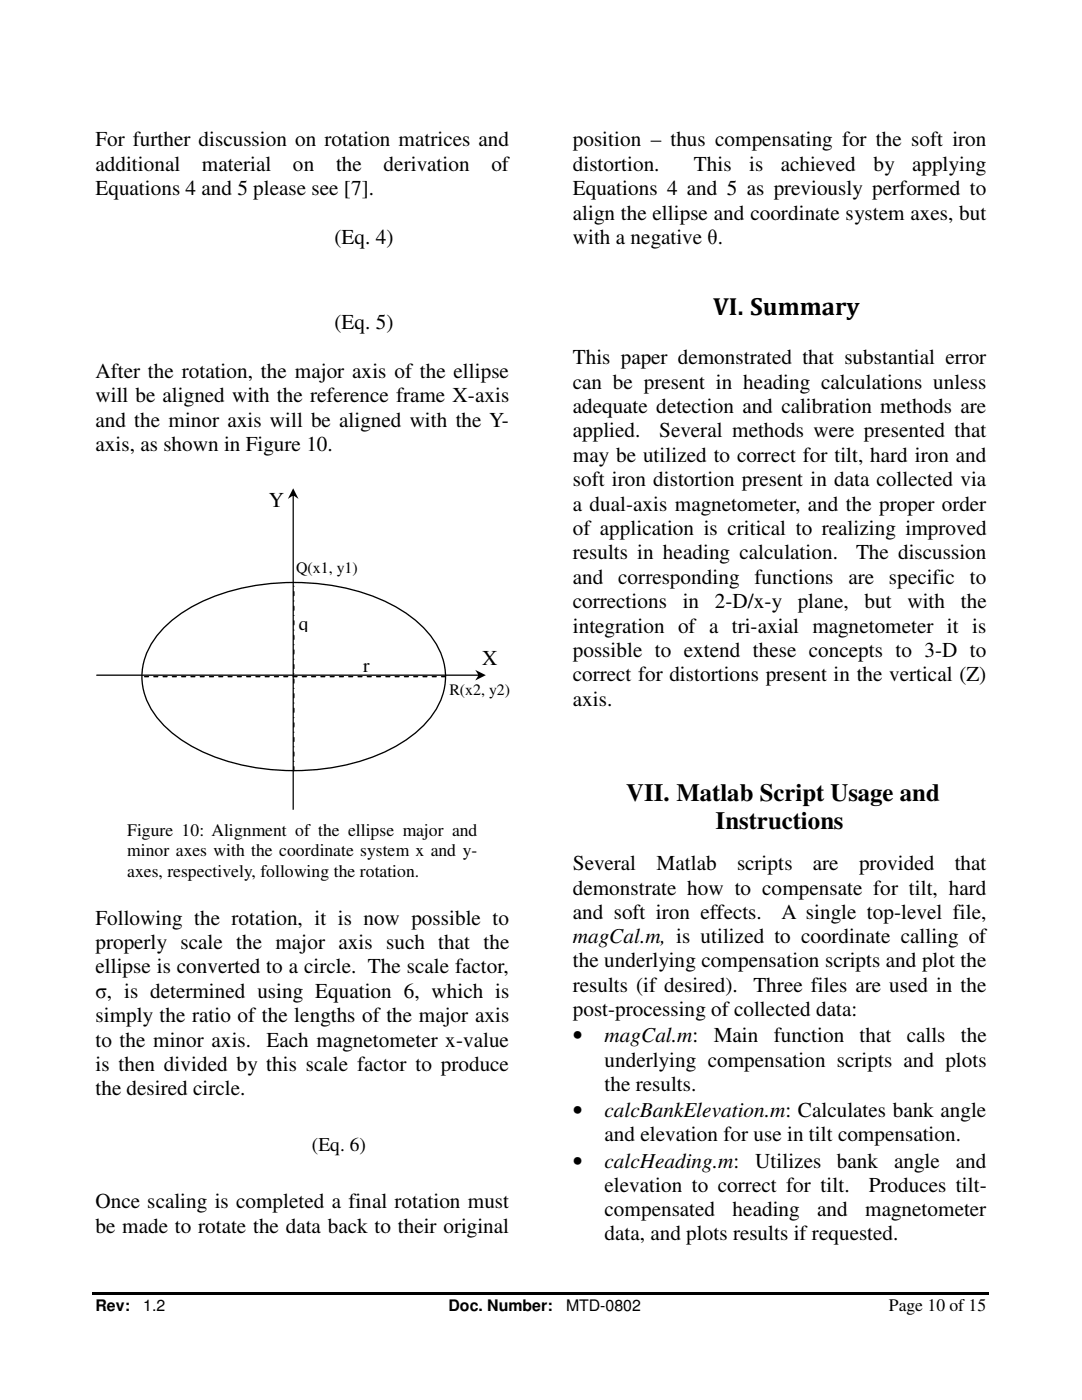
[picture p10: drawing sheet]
<svg xmlns="http://www.w3.org/2000/svg" width="216mm" height="279mm" viewBox="0 0 216 279" stroke-linecap="round" stroke-linejoin="round" font-family="sans-serif">
<defs><g id="words">
<g font-size="5">
<text x="142.3" y="62.9">VI. Summary</text>
<text x="125" y="159.8">VII. Matlab Script Usage and</text>
<text x="142.8" y="165.5">Instructions</text>
</g>
<g font-size="4.2">
<text x="19" y="29.2">For further discussion on rotation matrices and</text>
<text x="114.3" y="29.2">position – thus compensating for the soft iron</text>
<text x="19" y="34.1">additional</text>
<text x="40.3" y="34.1">material</text>
<text x="58.5" y="34.1">on</text>
<text x="67.1" y="34.1">the</text>
<text x="76.5" y="34.1">derivation</text>
<text x="98" y="34.1">of</text>
<text x="114.3" y="34.1">distortion.</text>
<text x="138.5" y="34.1">This</text>
<text x="149.5" y="34.1">is</text>
<text x="155.8" y="34.1">achieved</text>
<text x="174.3" y="34.1">by</text>
<text x="182" y="34.1">applying</text>
<text x="19" y="38.9">Equations 4 and 5 please see [7].</text>
<text x="114.3" y="38.9">Equations 4 and 5 as previously performed to</text>
<text x="114.3" y="43.8">align the ellipse and coordinate system axes, but</text>
<text x="66.8" y="48.7">(Eq. 4)</text>
<text x="114.3" y="48.7">with a negative θ.</text>
<text x="66.8" y="65.7">(Eq. 5)</text>
<text x="19" y="75.4">After the rotation, the major axis of the ellipse</text>
<text x="114.3" y="72.7">This paper demonstrated that substantial error</text>
<text x="114.3" y="77.6">can be present in heading calculations unless</text>
<text x="19" y="80.3">will be aligned with the reference frame X-axis</text>
<text x="114.3" y="82.4">adequate detection and calibration methods are</text>
<text x="19" y="85.2">and the minor axis will be aligned with the Y-</text>
<text x="114.3" y="87.3">applied.</text>
<text x="131.5" y="87.3">Several methods were presented that</text>
<text x="19" y="90">axis, as shown in Figure 10.</text>
<text x="114.3" y="92.2">may be utilized to correct for tilt, hard iron and</text>
<text x="53.6" y="101.2">Y</text>
<text x="114.3" y="97">soft iron distortion present in data collected via</text>
<text x="114.3" y="101.9">a dual-axis magnetometer, and the proper order</text>
<text x="114.3" y="106.8">of application is critical to realizing improved</text>
<text x="114.3" y="111.6">results in heading calculation.</text>
<text x="170.8" y="111.6">The discussion</text>
<text x="114.3" y="116.5">and</text>
<text x="123.4" y="116.5">corresponding functions</text>
<text x="169.3" y="116.5">are specific to</text>
<text x="114.3" y="121.4">corrections</text>
<text x="136.2" y="121.4">in</text>
<text x="142.7" y="121.4">2-D/x-y</text>
<text x="159.2" y="121.4">plane,</text>
<text x="172.5" y="121.4">but</text>
<text x="181.1" y="121.4">with</text>
<text x="191.7" y="121.4">the</text>
<text x="114.3" y="126.2">integration of a tri-axial magnetometer it is</text>
<text x="114.3" y="131.1">possible to extend these concepts to 3-D to</text>
<text x="96.2" y="132.7">X</text>
<text x="114.3" y="136">correct for distortions present in the vertical (Z)</text>
<text x="114.3" y="140.8">axis.</text>
<text x="114.3" y="173.7">Several</text>
<text x="131" y="173.7">Matlab</text>
<text x="147.1" y="173.7">scripts</text>
<text x="162.2" y="173.7">are</text>
<text x="171.4" y="173.7">provided</text>
<text x="190.5" y="173.7">that</text>
<text x="114.3" y="178.5">demonstrate how to compensate for tilt, hard</text>
<text x="19" y="184.5">Following the rotation, it is now possible to</text>
<text x="114.3" y="183.4">and soft iron effects.</text>
<text x="156" y="183.4">A single top-level file,</text>
<text x="19" y="189.4">properly scale the major axis such that the</text>
<text x="114.3" y="188.3">magCal.m, is utilized to coordinate calling of</text>
<text x="19" y="194.3">ellipse is converted to a circle. The scale factor,</text>
<text x="114.3" y="193.1">the underlying compensation scripts and plot the</text>
<text x="114.3" y="198">results (if desired).</text>
<text x="150.3" y="198">Three files are used in the</text>
<text x="19" y="199.1">σ, is determined using Equation 6, which is</text>
<text x="114.3" y="202.8">post-processing of collected data:</text>
<text x="19" y="204">simply the ratio of the lengths of the major axis</text>
<text x="19" y="208.9">to the minor axis.</text>
<text x="53.2" y="208.9">Each magnetometer x-value</text>
<text x="114.3" y="208">•</text>
<text x="120.6" y="208">magCal.m:</text>
<text x="142.4" y="208">Main</text>
<text x="154.4" y="208">function</text>
<text x="171.5" y="208">that</text>
<text x="180.9" y="208">calls</text>
<text x="191.7" y="208">the</text>
<text x="19" y="213.7">is then divided by this scale factor to produce</text>
<text x="120.6" y="212.9">underlying compensation scripts and plots</text>
<text x="19" y="218.6">the desired circle.</text>
<text x="120.6" y="217.8">the results.</text>
<text x="114.3" y="223">•</text>
<text x="120.6" y="223">calcBankElevation.m: Calculates bank angle</text>
<text x="120.6" y="227.8">and elevation for use in tilt compensation.</text>
<text x="114.3" y="233">•</text>
<text x="120.6" y="233">calcHeading.m:</text>
<text x="150.7" y="233">Utilizes</text>
<text x="167" y="233">bank</text>
<text x="178.4" y="233">angle</text>
<text x="190.7" y="233">and</text>
<text x="120.6" y="237.8">elevation to correct for tilt.</text>
<text x="173.4" y="237.8">Produces tilt-</text>
<text x="19" y="241.1">Once scaling is completed a final rotation must</text>
<text x="19" y="246">be made to rotate the data back to their original</text>
<text x="120.6" y="242.7">compensated</text>
<text x="146.2" y="242.7">heading</text>
<text x="163.1" y="242.7">and</text>
<text x="172.6" y="242.7">magnetometer</text>
<text x="120.6" y="247.6">data, and plots results if requested.</text>
</g>
<g font-size="3.9">
<text x="59.6" y="125.6">q</text>
<text x="72.5" y="134.1">r</text>
<text x="62.2" y="229.8">(Eq. 6)</text>
</g>
<g font-size="3.5">
<text x="25.4" y="166.9">Figure 10: Alignment of the ellipse major and</text>
<text x="25.4" y="170.9">minor axes with the coordinate system x and y-</text>
<text x="25.4" y="175">axes, respectively, following the rotation.</text>
<text x="177.3" y="261.6">Page 10 of 15</text>
</g>
<g font-size="3.2">
<text x="59.1" y="114.4">Q(x1, y1)</text>
<text x="89.7" y="138.7">R(x2, y2)</text>
<text x="19" y="261.6">Rev:</text>
<text x="28.6" y="261.6">1.2</text>
<text x="89.5" y="261.6">Doc. Number:</text>
<text x="112.9" y="261.6">MTD-0802</text>
</g>
</g></defs>
<path d="M18.5 257.9h178.9v.5h-178.9z" fill="#000"/>
<path d="M32.9 125.1a33.5 33.5 0 0 1 18.5-8.3 44.8 44.8 0 0 1 26.9 4 20.1 20.1 0 0 1 9.7 9.7 12.6 12.6 0 0 1-2.5 13.2 30.6 30.6 0 0 1-17.3 9.1 45.6 45.6 0 0 1-29.3-3.5 20.2 20.2 0 0 1-9.7-9.7 12.6 12.6 0 0 1 2.5-13.2z" fill-rule="evenodd" fill="#fff"/>
<path d="M32.9 125.1a33.5 33.5 0 0 1 18.5-8.3 44.8 44.8 0 0 1 26.9 4 20.1 20.1 0 0 1 9.7 9.7 12.6 12.6 0 0 1-2.5 13.2 30.6 30.6 0 0 1-17.3 9.1 45.6 45.6 0 0 1-29.3-3.5 20.2 20.2 0 0 1-9.7-9.7 12.6 12.6 0 0 1 2.5-13.2z" fill="none" stroke="#000" stroke-width=".26"/>
<g fill="#000">
<path d="M19.2 134.7l76.3-.1 .1 .1v.2h-76.3zM94.8 133.7l2.1 1-2.1 1.1 .7-1.1z"/>
<path d="M58.4 98.8h.2v62.7l-.1 .1h-.1zM58.5 97.5l1.1 2.1-1.1-.8-1.1 .8z"/>
</g>
<path d="M88.9 135h-60.6" fill="none" stroke="#000" stroke-width=".26" stroke-dasharray=".8 1.1"/>
<path d="M58.6 153.8v-37.6" fill="none" stroke="#000" stroke-width=".26" stroke-dasharray=".8 1.1 0 1.1"/>
<use href="#words"/>
</svg>
